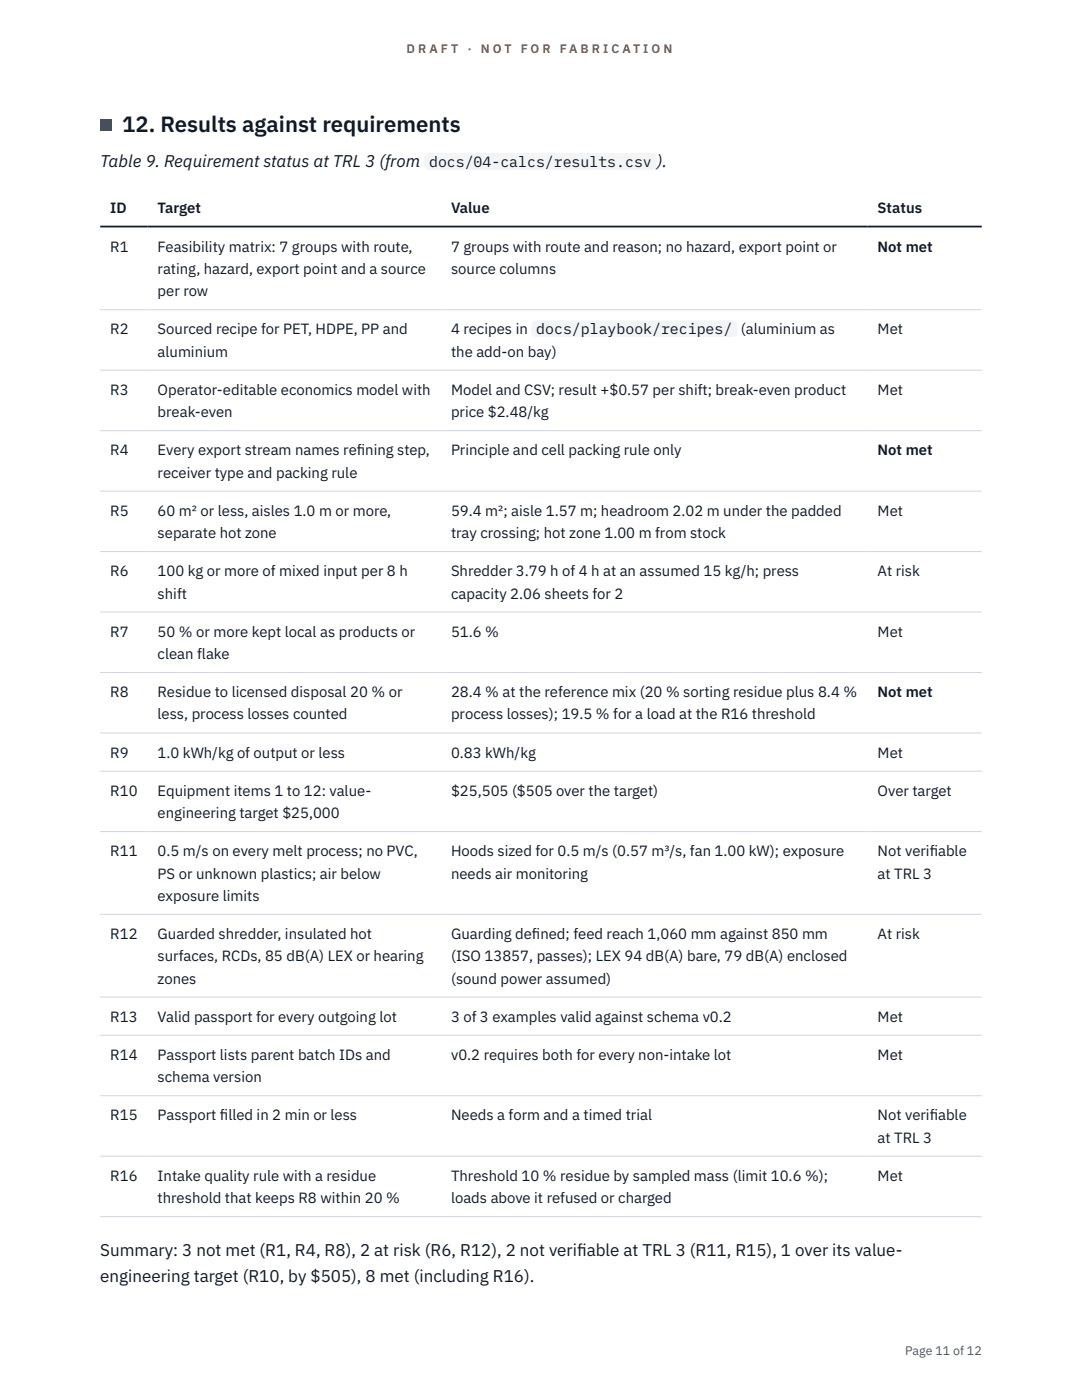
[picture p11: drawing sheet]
<svg xmlns="http://www.w3.org/2000/svg" width="216mm" height="279mm" viewBox="0 0 216 279" stroke-linecap="round" stroke-linejoin="round" font-family="sans-serif">
<defs><g id="words">
<text font-size="4.4" fill="#111827" x="24.4" y="26.4">12. Results against requirements</text>
<g font-size="3.4" fill="#111827">
<text x="20" y="33.3">Table 9. Requirement status at TRL 3 (from</text>
<text x="131.1" y="33.3">).</text>
<text x="20" y="250.7">Summary: 3 not met (R1, R4, R8), 2 at risk (R6, R12), 2 not verif</text>
<text x="115.2" y="250.7">iable at TRL 3 (R11, R15), 1 over its value-</text>
<text x="20" y="255.8">engineering target (R10, by $505), 8 met (including R16).</text>
</g>
<g font-size="3" fill="#111827">
<text x="85.6" y="33.3">docs/04-calcs/results.csv</text>
<text x="22" y="42.4">ID</text>
<text x="31.5" y="42.4">Target</text>
<text x="90" y="42.4">Value</text>
<text x="175.1" y="42.4">Status</text>
<text x="22" y="50.2">R1</text>
<text x="31.5" y="50.2">Feasibility matrix: 7 groups with route,</text>
<text x="90" y="50.2">7 groups with route and reason; no hazard, export point or</text>
<text x="175.1" y="50.2">Not met</text>
<text x="31.5" y="54.7">rating, hazard, export point and a source</text>
<text x="31.5" y="59.1">per row</text>
<text x="90" y="54.7">source columns</text>
<text x="22" y="66.7">R2</text>
<text x="31.5" y="66.7">Sourced recipe for PET, HDPE, PP and</text>
<text x="31.5" y="71.2">aluminium</text>
<text x="90" y="66.7">4 recipes in</text>
<text x="90" y="71.2">the add-on bay)</text>
<text x="107" y="66.7">docs/playbook/recipes/</text>
<text x="147.8" y="66.7">(aluminium as</text>
<text x="175.1" y="66.7">Met</text>
<text x="22" y="78.8">R3</text>
<text x="31.5" y="78.8">Operator-editable economics model with</text>
<text x="31.5" y="83.2">break-even</text>
<text x="90" y="78.8">Model and CSV; result +$0.57 per shift; break-even product</text>
<text x="90" y="83.2">price $2.48/kg</text>
<text x="175.1" y="78.8">Met</text>
<text x="22" y="90.9">R4</text>
<text x="31.5" y="90.9">Every export stream names ref</text>
<text x="31.5" y="95.3">receiver type and packing rule</text>
<text x="71.2" y="90.9">ining step,</text>
<text x="90" y="90.9">Principle and cell packing rule only</text>
<text x="175.1" y="90.9">Not met</text>
<text x="22" y="102.9">R5</text>
<text x="31.5" y="102.9">60 m² or less, aisles 1.0 m or more,</text>
<text x="31.5" y="107.4">separate hot zone</text>
<text x="90" y="102.9">59.4 m²; aisle 1.57 m; headroom 2.02 m under the padded</text>
<text x="90" y="107.4">tray crossing; hot zone 1.00 m from stock</text>
<text x="175.1" y="102.9">Met</text>
<text x="22" y="115">R6</text>
<text x="31.5" y="115">100 kg or more of mixed input per 8 h</text>
<text x="31.5" y="119.4">shift</text>
<text x="90" y="115">Shredder 3.79 h of 4 h at an assumed 15 kg/h; press</text>
<text x="90" y="119.4">capacity 2.06 sheets for 2</text>
<text x="175.1" y="115">At risk</text>
<text x="22" y="127.1">R7</text>
<text x="31.5" y="127.1">50 % or more kept local as products or</text>
<text x="31.5" y="131.5">clean flake</text>
<text x="90" y="127.1">51.6 %</text>
<text x="175.1" y="127.1">Met</text>
<text x="22" y="139.1">R8</text>
<text x="31.5" y="139.1">Residue to licensed disposal 20 % or</text>
<text x="31.5" y="143.6">less, process losses counted</text>
<text x="90" y="139.1">28.4 % at the reference mix (20 % sorting residue plus 8.4 %</text>
<text x="90" y="143.6">process losses); 19.5 % for a load at the R16 threshold</text>
<text x="175.1" y="139.1">Not met</text>
<text x="22" y="151.2">R9</text>
<text x="31.5" y="151.2">1.0 kWh/kg of output or less</text>
<text x="90" y="151.2">0.83 kWh/kg</text>
<text x="175.1" y="151.2">Met</text>
<text x="22" y="158.8">R10</text>
<text x="31.5" y="158.8">Equipment items 1 to 12: value-</text>
<text x="90" y="158.8">$25,505 ($505 over the target)</text>
<text x="175.1" y="158.8">Over target</text>
<text x="31.5" y="163.3">engineering target $25,000</text>
<text x="22" y="170.9">R11</text>
<text x="31.5" y="170.9">0.5 m/s on every melt process; no PVC,</text>
<text x="90" y="170.9">Hoods sized for 0.5 m/s (0.57 m³/s, fan 1.00 kW); exposure</text>
<text x="175.1" y="170.9">Not verif</text>
<text x="185.5" y="170.9">iable</text>
<text x="31.5" y="175.3">PS or unknown plastics; air below</text>
<text x="31.5" y="179.8">exposure limits</text>
<text x="90" y="175.3">needs air monitoring</text>
<text x="175.1" y="175.3">at TRL 3</text>
<text x="22" y="187.4">R12</text>
<text x="31.5" y="187.4">Guarded shredder, insulated hot</text>
<text x="31.5" y="191.8">surfaces, RCDs, 85 dB(A) LEX or hearing</text>
<text x="90" y="187.4">Guarding def</text>
<text x="90" y="191.8">(ISO 13857, passes); LEX 94 dB(A) bare, 79 dB(A) enclosed</text>
<text x="106.1" y="187.4">ined; feed reach 1,060 mm against 850 mm</text>
<text x="175.1" y="187.4">At risk</text>
<text x="31.5" y="196.3">zones</text>
<text x="90" y="196.3">(sound power assumed)</text>
<text x="22" y="203.9">R13</text>
<text x="31.5" y="203.9">Valid passport for every outgoing lot</text>
<text x="90" y="203.9">3 of 3 examples valid against schema v0.2</text>
<text x="175.1" y="203.9">Met</text>
<text x="22" y="211.5">R14</text>
<text x="31.5" y="211.5">Passport lists parent batch IDs and</text>
<text x="31.5" y="216">schema version</text>
<text x="90" y="211.5">v0.2 requires both for every non-intake lot</text>
<text x="175.1" y="211.5">Met</text>
<text x="22" y="223.6">R15</text>
<text x="31.5" y="223.6">Passport f</text>
<text x="43.9" y="223.6">illed in 2 min or less</text>
<text x="90" y="223.6">Needs a form and a timed trial</text>
<text x="175.1" y="223.6">Not verif</text>
<text x="185.5" y="223.6">iable</text>
<text x="175.1" y="228">at TRL 3</text>
<text x="22" y="235.7">R16</text>
<text x="31.5" y="235.7">Intake quality rule with a residue</text>
<text x="90" y="235.7">Threshold 10 % residue by sampled mass (limit 10.6 %);</text>
<text x="175.1" y="235.7">Met</text>
<text x="31.5" y="240.1">threshold that keeps R8 within 20 %</text>
<text x="90" y="240.1">loads above it refused or charged</text>
</g>
<g font-size="2.5" fill="#b45309">
<text x="81.1" y="10.5">D R A F T</text>
<text x="93.3" y="10.5">·</text>
<text x="95.9" y="10.5">N O T</text>
<text x="103.9" y="10.5">F O R</text>
<text x="111.7" y="10.5">F A B R I C A T I O N</text>
</g>
<text font-size="2.5" fill="#4b5563" x="180.6" y="270.3">Page 11 of 12</text>
</g></defs>
<g fill="none" stroke="#d1d5db" stroke-width=".2">
<path d="M20 61.8h175.9M20 73.9h175.9M20 85.9h175.9M20 98h175.9M20 110.1h175.9M20 122.1h175.9M20 134.2h175.9M20 146.3h175.9M20 153.9h175.9M20 166h175.9M20 182.5h175.9M20 199h175.9"/>
<path d="M20 206.6h175.9M20 218.7h175.9M20 230.7h175.9M20 242.8h175.9"/>
</g>
<path d="M20 45.2h175.9" fill="none" stroke="#111827" stroke-width=".35"/>
<path d="M20 23.8h2.2v2.2h-2.2z" fill="#0f766e"/>
<g fill="#f3f4f6">
<path d="M84.6 30.5h46.5v3.4h-46.5z"/>
<path d="M106 63.9h41.1v3.4h-41.1z"/>
</g>
<use href="#words"/>
</svg>
